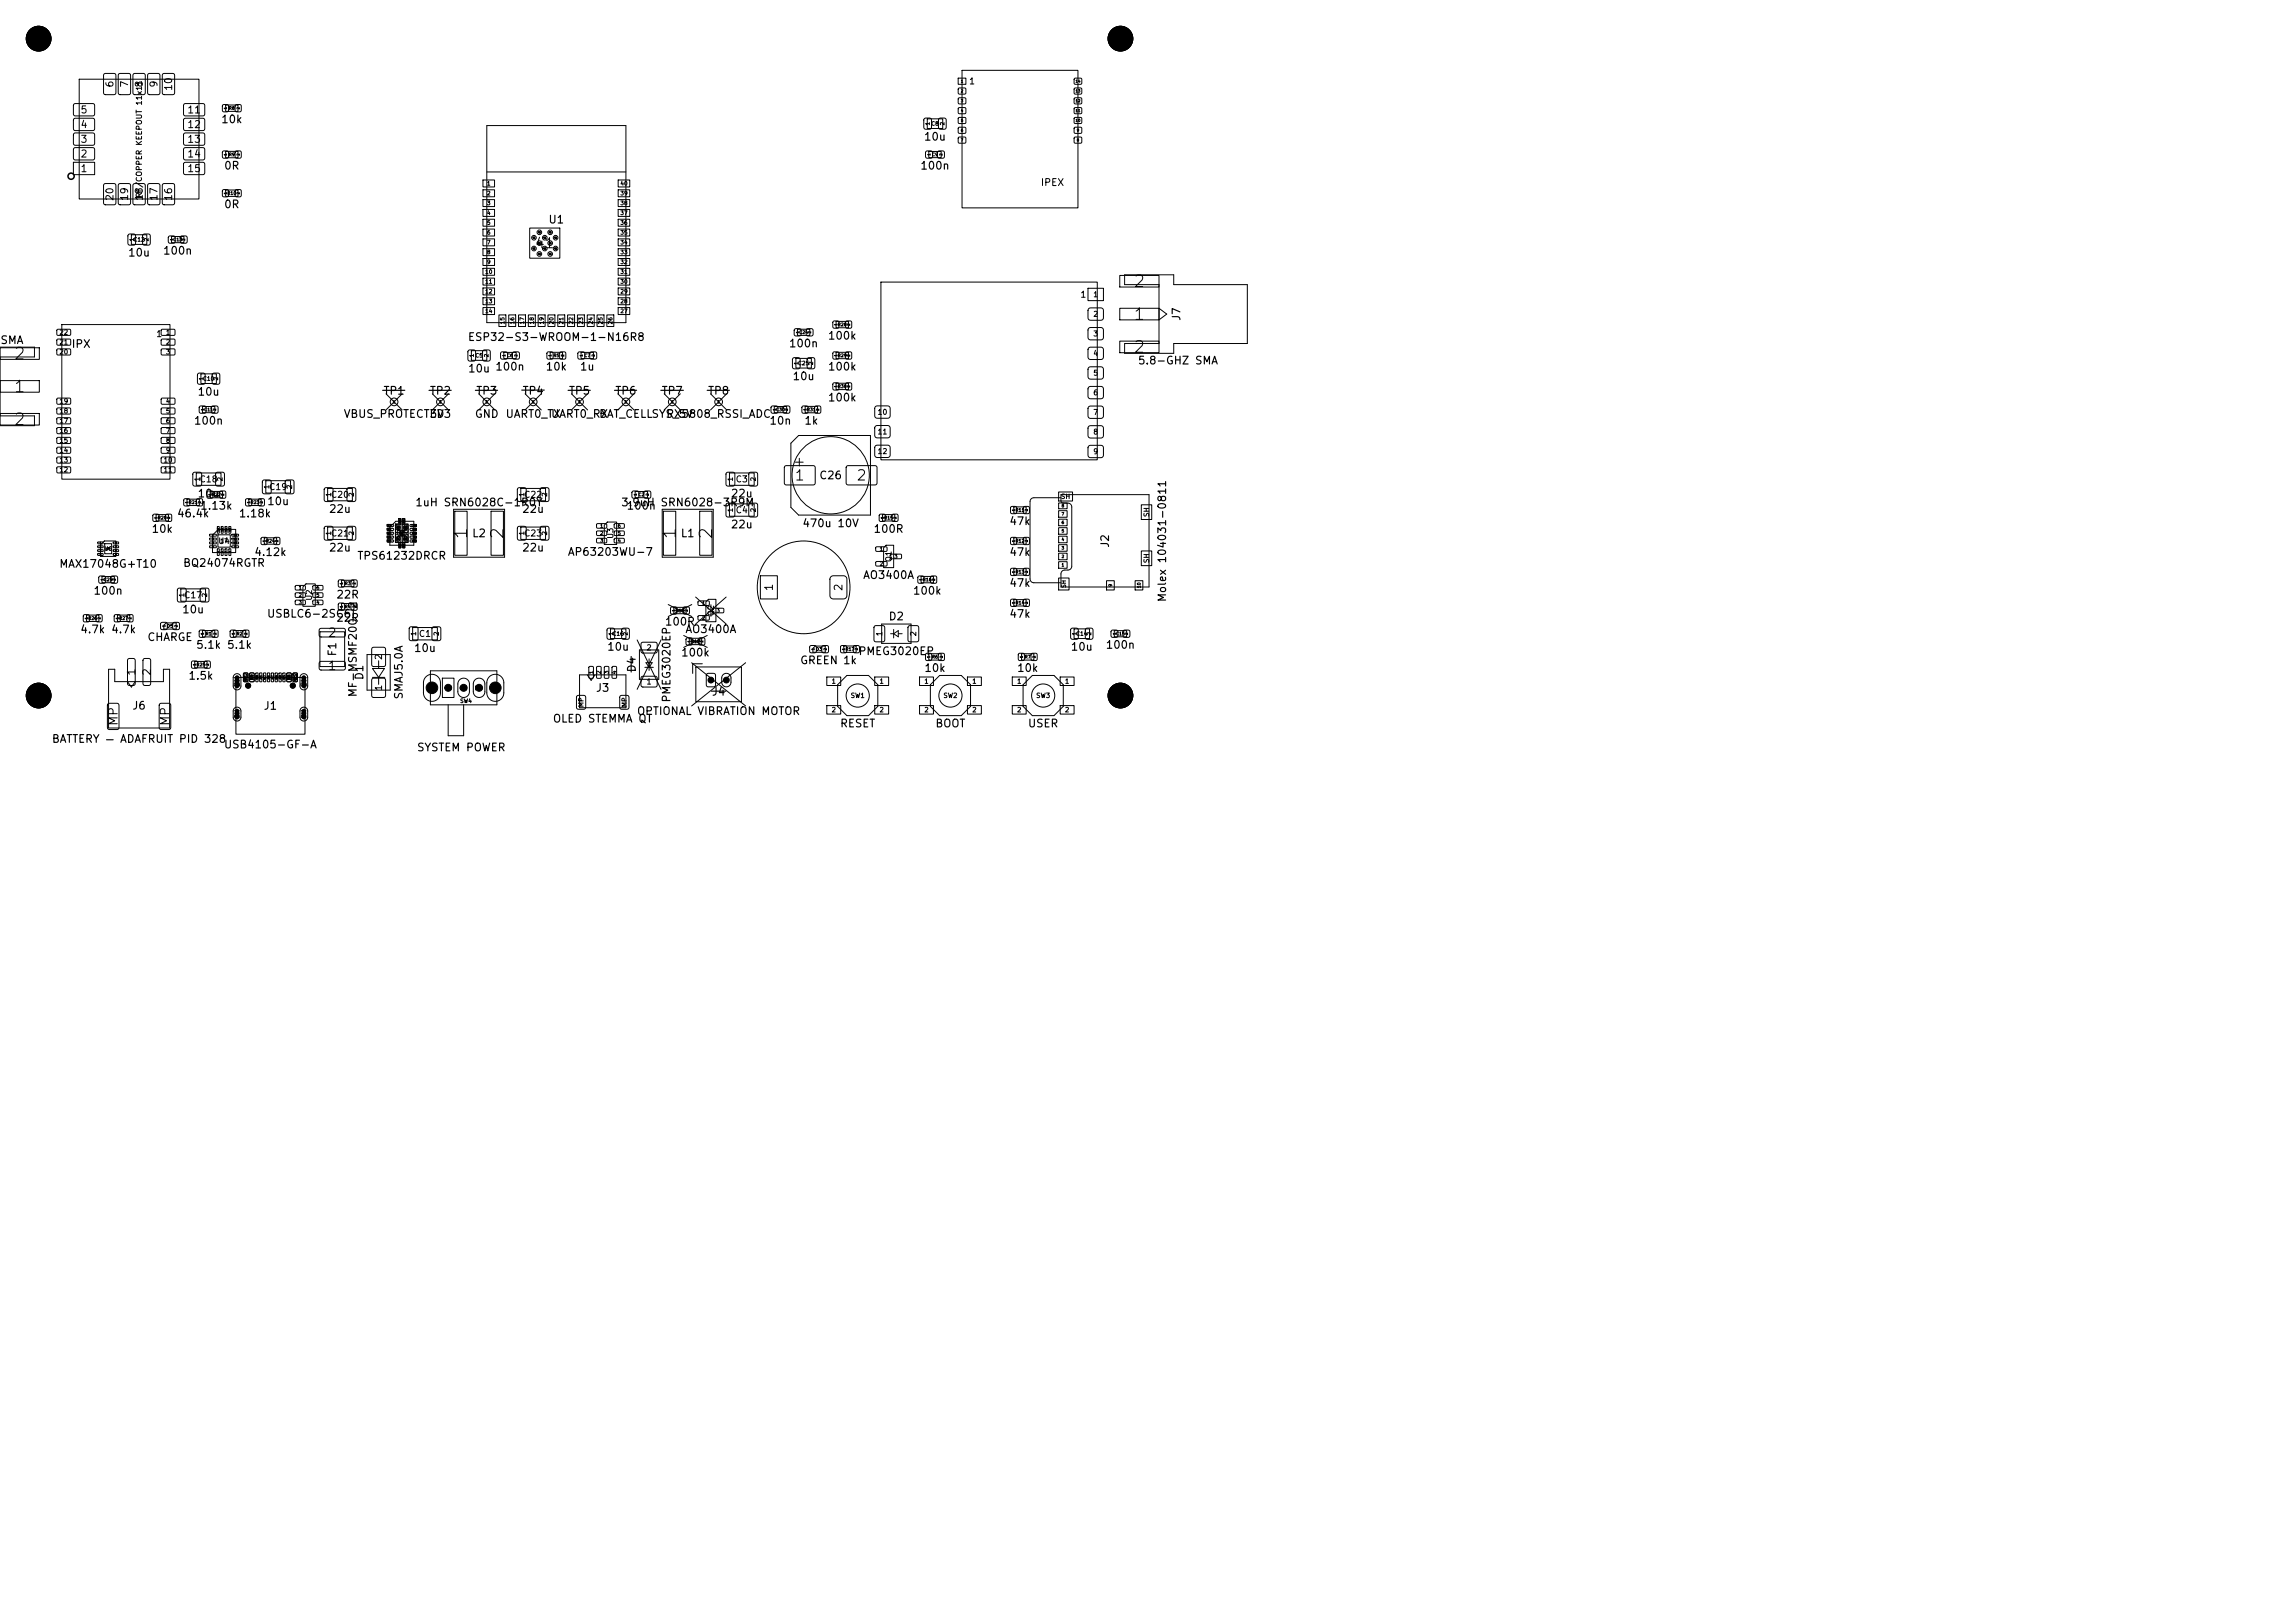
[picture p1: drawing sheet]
<svg xmlns="http://www.w3.org/2000/svg" width="297mm" height="210mm" viewBox="0 0 297 210" stroke-linecap="round" stroke-linejoin="round" font-family="sans-serif">
<defs><g id="words">
<g font-size="1.6">
<text x="60.9" y="69.9" transform="rotate(-90 60.9 69.9)">1</text>
<text x="65.6" y="69.9" transform="rotate(-90 65.6 69.9)">2</text>
<text x="87.9" y="69.9" transform="rotate(-90 87.9 69.9)">1</text>
<text x="92.6" y="69.9" transform="rotate(-90 92.6 69.9)">2</text>
</g>
<g font-size="1.5">
<text x="146.6" y="41.8">1</text>
<text x="146.6" y="37.5">2</text>
<text x="1.7" y="46.9">2</text>
<text x="146.6" y="46">2</text>
<text x="1.7" y="51.1">1</text>
<text x="1.7" y="55.4">2</text>
</g>
<g font-size="1.3">
<text x="102.7" y="62.5">1</text>
<text x="110.7" y="62.5">2</text>
</g>
<g font-size="1.1">
<text x="42.4" y="82.7">2</text>
<text x="42.4" y="87">1</text>
<text x="15.5" y="94" transform="rotate(-90 15.5 94)">MP</text>
<text x="22.2" y="94" transform="rotate(-90 22.2 94)">MP</text>
</g>
<g font-size="1">
<text x="28.5" y="16.2">10k</text>
<text x="28.9" y="22.2">0R</text>
<text x="119" y="22.2">100n</text>
<text x="119.5" y="18.4">10u</text>
<text x="28.9" y="27.2">0R</text>
<text x="70.9" y="29.2">U1</text>
<text x="16.5" y="33.4">10u</text>
<text x="21" y="33.2">100n</text>
<text x="153" y="41.6" transform="rotate(-90 153 41.6)">J7</text>
<text x="0" y="44.8">SMA</text>
<text x="9.2" y="45.3">IPX</text>
<text x="60.5" y="44.4">ESP32-S3-WROOM-1-N16R8</text>
<text x="102" y="45.2">100n</text>
<text x="107.1" y="44.2">100k</text>
<text x="147.2" y="47.4">5.8-GHZ SMA</text>
<text x="25.5" y="51.4">10u</text>
<text x="49.5" y="51.3">TP1</text>
<text x="55.5" y="51.3">TP2</text>
<text x="60.5" y="48.4">10u 100n</text>
<text x="61.5" y="51.3">TP3</text>
<text x="67.5" y="51.3">TP4</text>
<text x="70.5" y="48.2">10k</text>
<text x="73.5" y="51.3">TP5</text>
<text x="75" y="48.2">1u</text>
<text x="79.5" y="51.3">TP6</text>
<text x="85.5" y="51.3">TP7</text>
<text x="91.5" y="51.3">TP8</text>
<text x="102.5" y="49.4">10u</text>
<text x="107.1" y="48.2">100k</text>
<text x="107.1" y="52.2">100k</text>
<text x="25" y="55.2">100n</text>
<text x="44.4" y="54.3">VBUS_PROTECTED</text>
<text x="55.5" y="54.3">3V3</text>
<text x="61.4" y="54.3">GND</text>
<text x="65.4" y="54.3">UART0_TX</text>
<text x="71.2" y="54.3">UART0_RX</text>
<text x="77.4" y="54.3">BAT_CELLSYS_5V</text>
<text x="86.1" y="54.3">RX5808_RSSI_ADC</text>
<text x="99.5" y="55.2">10n</text>
<text x="104" y="55.2">1k</text>
<text x="25.5" y="64.6">10u</text>
<text x="34.5" y="65.6">10u</text>
<text x="53.7" y="65.8">1uH SRN6028C-1R0Y</text>
<text x="80.3" y="65.8">3.9uH SRN6028-3R9M</text>
<text x="94.5" y="64.6">22u</text>
<text x="105.9" y="62.3">C26</text>
<text x="19.5" y="69.2">10k</text>
<text x="22.8" y="67.2">46.4k</text>
<text x="25.8" y="66.2">1.13k</text>
<text x="30.8" y="67.2">1.18k</text>
<text x="42.5" y="71.6">22u</text>
<text x="42.5" y="66.6">22u</text>
<text x="61" y="69.8">L2</text>
<text x="67.5" y="71.6">22u</text>
<text x="67.5" y="66.6">22u</text>
<text x="81" y="66.2">100n</text>
<text x="88" y="69.8">L1</text>
<text x="94.5" y="68.6">22u</text>
<text x="103.8" y="68.5">470u 10V</text>
<text x="113" y="69.2">100R</text>
<text x="130.5" y="68.2">47k</text>
<text x="143.8" y="71" transform="rotate(-90 143.8 71)">J2</text>
<text x="7.6" y="73.7">MAX17048G+T10</text>
<text x="12" y="77.2">100n</text>
<text x="23.6" y="73.6">BQ24074RGTR</text>
<text x="32.8" y="72.2">4.12k</text>
<text x="43.4" y="77.7">22R</text>
<text x="46.2" y="72.7">TPS61232DRCR</text>
<text x="73.4" y="72.2">AP63203WU-7</text>
<text x="100.3" y="76.6" transform="rotate(-90 100.3 76.6)">1</text>
<text x="109.3" y="76.6" transform="rotate(-90 109.3 76.6)">2</text>
<text x="111.6" y="75.2">AO3400A</text>
<text x="118.1" y="77.2">100k</text>
<text x="130.5" y="72.2">47k</text>
<text x="130.5" y="76.2">47k</text>
<text x="151.1" y="78" transform="rotate(-90 151.1 78)">Molex 104031-0811</text>
<text x="10.3" y="82.2">4.7k 4.7k</text>
<text x="19" y="83.2">CHARGE</text>
<text x="23.5" y="79.6">10u</text>
<text x="34.5" y="80.2">USBLC6-2SC6</text>
<text x="43.4" y="80.7">22R</text>
<text x="86" y="81.2">100R</text>
<text x="88.6" y="82.2">AO3400A</text>
<text x="114.9" y="80.5">D2</text>
<text x="130.5" y="80.2">47k</text>
<text x="17.8" y="87.5" transform="rotate(-90 17.8 87.5)">1</text>
<text x="19.8" y="87.5" transform="rotate(-90 19.8 87.5)">2</text>
<text x="24.3" y="88.2">1.5k</text>
<text x="25.3" y="84.2">5.1k 5.1k</text>
<text x="43.8" y="85" transform="rotate(-90 43.8 85)">F1</text>
<text x="47.3" y="88.1" transform="rotate(-90 47.3 88.1)">D1</text>
<text x="53.5" y="84.6">10u</text>
<text x="77" y="89.8">J3</text>
<text x="78.5" y="84.4">10u</text>
<text x="82.5" y="87.1" transform="rotate(-90 82.5 87.1)">D4</text>
<text x="88.1" y="85.2">100k</text>
<text x="103.5" y="86.2">GREEN 1k</text>
<text x="111" y="85">PMEG3020EP</text>
<text x="119.5" y="87.2">10k</text>
<text x="131.5" y="87.2">10k</text>
<text x="138.5" y="84.4">10u</text>
<text x="143" y="84.2">100n</text>
<text x="17" y="92.1">J6</text>
<text x="34" y="92.1">J1</text>
<text x="46.4" y="90.3" transform="rotate(-90 46.4 90.3)">MF-MSMF200-2</text>
<text x="52.4" y="90.6" transform="rotate(-90 52.4 90.6)">SMAJ5.0A</text>
<text x="71.5" y="93.7">OLED STEMMA QT</text>
<text x="82.4" y="92.8">OPTIONAL VIBRATION MOTOR</text>
<text x="87" y="91" transform="rotate(-90 87 91)">PMEG3020EP</text>
<text x="92" y="90.3">J4</text>
<text x="108.6" y="94.4">RESET</text>
<text x="121" y="94.4">BOOT</text>
<text x="132.9" y="94.4">USER</text>
<text x="6.6" y="96.4">BATTERY — ADAFRUIT PID 328</text>
<text x="28.9" y="97.1">USB4105-GF-A</text>
<text x="53.9" y="97.5">SYSTEM POWER</text>
</g>
<g font-size=".9">
<text x="14.9" y="11.4" transform="rotate(-90 14.9 11.4)">6</text>
<text x="16.8" y="11.4" transform="rotate(-90 16.8 11.4)">7</text>
<text x="18.7" y="11.4" transform="rotate(-90 18.7 11.4)">8</text>
<text x="20.6" y="11.4" transform="rotate(-90 20.6 11.4)">9</text>
<text x="22.5" y="11.8" transform="rotate(-90 22.5 11.8)">10</text>
<text x="10.3" y="16.8">4</text>
<text x="10.3" y="14.9">5</text>
<text x="24.2" y="14.9">11</text>
<text x="24.2" y="16.8">12</text>
<text x="10.3" y="22.5">1</text>
<text x="10.3" y="20.6">2</text>
<text x="10.3" y="18.7">3</text>
<text x="24.2" y="18.7">13</text>
<text x="24.2" y="20.6">14</text>
<text x="24.2" y="22.5">15</text>
<text x="14.9" y="26.1" transform="rotate(-90 14.9 26.1)">20</text>
<text x="16.8" y="26.1" transform="rotate(-90 16.8 26.1)">19</text>
<text x="18.7" y="26.1" transform="rotate(-90 18.7 26.1)">18</text>
<text x="20.6" y="26.1" transform="rotate(-90 20.6 26.1)">17</text>
<text x="22.5" y="26.1" transform="rotate(-90 22.5 26.1)">16</text>
<text x="134.6" y="24.3">IPEX</text>
</g>
<g font-size=".8">
<text x="125.3" y="11.1">1</text>
<text x="139.7" y="38.7">1</text>
<text x="20.1" y="43.8">1</text>
<text x="25.8" y="62.6">C18</text>
<text x="34.8" y="63.6">C19</text>
<text x="42.8" y="64.6">C20</text>
<text x="67.8" y="64.6">C22</text>
<text x="95.1" y="62.6">C3</text>
<text x="28.2" y="70.6">U4</text>
<text x="42.8" y="69.6">C21</text>
<text x="67.8" y="69.6">C23</text>
<text x="95.1" y="66.6">C4</text>
<text x="23.8" y="77.6">C17</text>
<text x="54.1" y="82.6">C1</text>
<text x="49.6" y="89.5" transform="rotate(-90 49.6 89.5)">1</text>
<text x="49.6" y="85.5" transform="rotate(-90 49.6 85.5)">2</text>
<text x="58.6" y="89.5" transform="rotate(-90 58.6 89.5)">1</text>
<text x="60.6" y="89.5" transform="rotate(-90 60.6 89.5)">2</text>
<text x="62.6" y="89.5" transform="rotate(-90 62.6 89.5)">3</text>
</g>
<g font-size=".7">
<text x="18.5" y="25.7" transform="rotate(-90 18.5 25.7)">RF/COPPER KEEPOUT 11x11</text>
<text x="141.4" y="38.6">1</text>
<text x="141.4" y="41.1">2</text>
<text x="141.4" y="43.7">3</text>
<text x="141.4" y="46.2">4</text>
<text x="113.5" y="53.8">10</text>
<text x="141.4" y="48.8">5</text>
<text x="141.4" y="51.3">6</text>
<text x="141.4" y="53.8">7</text>
<text x="113.5" y="56.4">11</text>
<text x="113.5" y="58.9">12</text>
<text x="141.4" y="56.4">8</text>
<text x="141.4" y="58.9">9</text>
<text x="51.2" y="69.5">U5</text>
<text x="79.5" y="69.8" transform="rotate(-90 79.5 69.8)">U3</text>
<text x="40.5" y="77.8" transform="rotate(-90 40.5 77.8)">U2</text>
<text x="115.5" y="72.8" transform="rotate(-90 115.5 72.8)">Q1</text>
<text x="92.5" y="79.8" transform="rotate(-90 92.5 79.8)">Q2</text>
<text x="114.3" y="82.4" transform="rotate(-90 114.3 82.4)">1</text>
<text x="118.7" y="82.4" transform="rotate(-90 118.7 82.4)">2</text>
<text x="31.2" y="89" transform="rotate(-90 31.2 89)">SH</text>
<text x="39.9" y="89" transform="rotate(-90 39.9 89)">SH</text>
<text x="83.6" y="88.7">1</text>
<text x="83.6" y="84.3">2</text>
</g>
<g font-size=".6">
<text x="7.6" y="46">20</text>
<text x="7.6" y="44.7">21</text>
<text x="7.6" y="43.5">22</text>
<text x="21.4" y="43.5">1</text>
<text x="21.4" y="44.7">2</text>
<text x="21.4" y="46">3</text>
<text x="7.6" y="53.6">18</text>
<text x="7.6" y="52.4">19</text>
<text x="21.4" y="52.4">4</text>
<text x="21.4" y="53.6">5</text>
<text x="7.6" y="60">13</text>
<text x="7.6" y="58.7">14</text>
<text x="7.6" y="57.4">15</text>
<text x="7.6" y="56.2">16</text>
<text x="7.6" y="54.9">17</text>
<text x="21.1" y="60">10</text>
<text x="21.4" y="54.9">6</text>
<text x="21.4" y="56.2">7</text>
<text x="21.4" y="57.4">8</text>
<text x="21.4" y="58.7">9</text>
<text x="7.6" y="61.3">12</text>
<text x="21.1" y="61.3">11</text>
<text x="26" y="62.3" transform="rotate(-90 26 62.3)">1</text>
<text x="28.9" y="62.3" transform="rotate(-90 28.9 62.3)">2</text>
<text x="35" y="63.3" transform="rotate(-90 35 63.3)">1</text>
<text x="37.9" y="63.3" transform="rotate(-90 37.9 63.3)">2</text>
<text x="43" y="64.3" transform="rotate(-90 43 64.3)">1</text>
<text x="45.9" y="64.3" transform="rotate(-90 45.9 64.3)">2</text>
<text x="68" y="64.3" transform="rotate(-90 68 64.3)">1</text>
<text x="70.9" y="64.3" transform="rotate(-90 70.9 64.3)">2</text>
<text x="95" y="62.3" transform="rotate(-90 95 62.3)">1</text>
<text x="97.9" y="62.3" transform="rotate(-90 97.9 62.3)">2</text>
<text x="137.2" y="64.7">SH</text>
<text x="43" y="69.3" transform="rotate(-90 43 69.3)">1</text>
<text x="45.9" y="69.3" transform="rotate(-90 45.9 69.3)">2</text>
<text x="68" y="69.3" transform="rotate(-90 68 69.3)">1</text>
<text x="70.9" y="69.3" transform="rotate(-90 70.9 69.3)">2</text>
<text x="95" y="66.3" transform="rotate(-90 95 66.3)">1</text>
<text x="97.9" y="66.3" transform="rotate(-90 97.9 66.3)">2</text>
<text x="148.9" y="67" transform="rotate(-90 148.9 67)">SH</text>
<text x="24" y="77.3" transform="rotate(-90 24 77.3)">1</text>
<text x="26.9" y="77.3" transform="rotate(-90 26.9 77.3)">2</text>
<text x="148.9" y="72.9" transform="rotate(-90 148.9 72.9)">SH</text>
<text x="54" y="82.3" transform="rotate(-90 54 82.3)">1</text>
<text x="56.9" y="82.3" transform="rotate(-90 56.9 82.3)">2</text>
<text x="92.4" y="88.3" transform="rotate(-90 92.4 88.3)">1</text>
<text x="94.4" y="88.3" transform="rotate(-90 94.4 88.3)">2</text>
<text x="107.6" y="88.6">1</text>
<text x="113.8" y="88.6">1</text>
<text x="119.6" y="88.6">1</text>
<text x="125.8" y="88.6">1</text>
<text x="131.6" y="88.6">1</text>
<text x="137.8" y="88.6">1</text>
<text x="31.1" y="93.1" transform="rotate(-90 31.1 93.1)">SH</text>
<text x="39.8" y="93.1" transform="rotate(-90 39.8 93.1)">SH</text>
<text x="75.7" y="91.6" transform="rotate(-90 75.7 91.6)">MP</text>
<text x="81.3" y="91.6" transform="rotate(-90 81.3 91.6)">MP</text>
<text x="107.6" y="92.3">2</text>
<text x="110" y="90.5">SW1</text>
<text x="113.8" y="92.3">2</text>
<text x="119.6" y="92.3">2</text>
<text x="122" y="90.5">SW2</text>
<text x="125.8" y="92.3">2</text>
<text x="131.6" y="92.3">2</text>
<text x="134" y="90.5">SW3</text>
<text x="137.8" y="92.3">2</text>
</g>
<g font-size=".5">
<text x="120.4" y="16.3" transform="rotate(-90 120.4 16.3)">1</text>
<text x="120.5" y="16.4">C8</text>
<text x="122.3" y="16.3" transform="rotate(-90 122.3 16.3)">2</text>
<text x="63" y="24.1">1</text>
<text x="63" y="25.4">2</text>
<text x="63" y="26.7">3</text>
<text x="63" y="27.9">4</text>
<text x="63" y="29.2">5</text>
<text x="80.2" y="29.2">36</text>
<text x="80.2" y="27.9">37</text>
<text x="80.2" y="26.7">38</text>
<text x="80.2" y="25.4">39</text>
<text x="80.2" y="24.1">40</text>
<text x="17.2" y="31.4">C12</text>
<text x="17.4" y="31.3" transform="rotate(-90 17.4 31.3)">1</text>
<text x="19.3" y="31.3" transform="rotate(-90 19.3 31.3)">2</text>
<text x="62.7" y="35.6">10</text>
<text x="63" y="30.5">6</text>
<text x="63" y="31.7">7</text>
<text x="63" y="33">8</text>
<text x="63" y="34.3">9</text>
<text x="80.2" y="35.6">31</text>
<text x="80.2" y="34.3">32</text>
<text x="80.2" y="33">33</text>
<text x="80.2" y="31.7">34</text>
<text x="80.2" y="30.5">35</text>
<text x="62.7" y="36.8">11</text>
<text x="62.7" y="38.1">12</text>
<text x="62.7" y="39.4">13</text>
<text x="62.7" y="40.6">14</text>
<text x="80.2" y="40.6">27</text>
<text x="80.2" y="39.4">28</text>
<text x="80.2" y="38.1">29</text>
<text x="80.2" y="36.8">30</text>
<text x="61.4" y="46.3" transform="rotate(-90 61.4 46.3)">1</text>
<text x="61.5" y="46.4">C5</text>
<text x="63.3" y="46.3" transform="rotate(-90 63.3 46.3)">2</text>
<text x="65.4" y="42" transform="rotate(-90 65.4 42)">15</text>
<text x="66.7" y="42" transform="rotate(-90 66.7 42)">16</text>
<text x="67.9" y="42" transform="rotate(-90 67.9 42)">17</text>
<text x="69.2" y="42" transform="rotate(-90 69.2 42)">18</text>
<text x="70.5" y="42" transform="rotate(-90 70.5 42)">19</text>
<text x="71.7" y="42" transform="rotate(-90 71.7 42)">20</text>
<text x="73" y="42" transform="rotate(-90 73 42)">21</text>
<text x="74.3" y="42" transform="rotate(-90 74.3 42)">22</text>
<text x="75.6" y="42" transform="rotate(-90 75.6 42)">23</text>
<text x="76.8" y="42" transform="rotate(-90 76.8 42)">24</text>
<text x="78.1" y="42" transform="rotate(-90 78.1 42)">25</text>
<text x="79.4" y="42" transform="rotate(-90 79.4 42)">26</text>
<text x="103.2" y="47.4">C25</text>
<text x="103.4" y="47.3" transform="rotate(-90 103.4 47.3)">1</text>
<text x="105.3" y="47.3" transform="rotate(-90 105.3 47.3)">2</text>
<text x="26.2" y="49.4">C10</text>
<text x="26.4" y="49.3" transform="rotate(-90 26.4 49.3)">1</text>
<text x="28.3" y="49.3" transform="rotate(-90 28.3 49.3)">2</text>
<text x="13.4" y="71.4">U6</text>
<text x="28.4" y="70.4">17</text>
<text x="113.8" y="71.4">1</text>
<text x="113.8" y="73.3">2</text>
<text x="115.7" y="72.4">3</text>
<text x="138.1" y="76.1" transform="rotate(-90 138.1 76.1)">SH</text>
<text x="79.2" y="82.4">C16</text>
<text x="79.4" y="82.3" transform="rotate(-90 79.4 82.3)">1</text>
<text x="81.3" y="82.3" transform="rotate(-90 81.3 82.3)">2</text>
<text x="90.8" y="78.4">1</text>
<text x="90.8" y="80.3">2</text>
<text x="92.7" y="79.4">3</text>
<text x="139.2" y="82.4">C14</text>
<text x="139.4" y="82.3" transform="rotate(-90 139.4 82.3)">1</text>
<text x="141.3" y="82.3" transform="rotate(-90 141.3 82.3)">2</text>
<text x="76.9" y="87.3" transform="rotate(-90 76.9 87.3)">1</text>
<text x="77.9" y="87.3" transform="rotate(-90 77.9 87.3)">2</text>
<text x="78.9" y="87.3" transform="rotate(-90 78.9 87.3)">3</text>
<text x="79.9" y="87.3" transform="rotate(-90 79.9 87.3)">4</text>
<text x="59.5" y="91.1">SW4</text>
</g>
<g font-size=".4">
<text x="29.6" y="14.3">R8</text>
<text x="29.6" y="20.3">R9</text>
<text x="120.6" y="20.3">C9</text>
<text x="29.4" y="25.3">R10</text>
<text x="22.4" y="31.3">C13</text>
<text x="65.6" y="46.3">C6</text>
<text x="71.6" y="46.3">R5</text>
<text x="75.6" y="46.3">C7</text>
<text x="103.4" y="43.3">C24</text>
<text x="108.4" y="46.3">R29</text>
<text x="108.4" y="42.3">R28</text>
<text x="26.4" y="53.3">C11</text>
<text x="100.4" y="53.3">C30</text>
<text x="104.4" y="53.3">R31</text>
<text x="108.4" y="50.3">R30</text>
<text x="24.4" y="65.3">R21</text>
<text x="27.4" y="64.3">R22</text>
<text x="32.4" y="65.3">R23</text>
<text x="82.6" y="64.3">C2</text>
<text x="137.3" y="65.7">8</text>
<text x="14.3" y="71.2" transform="rotate(-90 14.3 71.2)">9</text>
<text x="20.4" y="67.3">R20</text>
<text x="34.4" y="70.3">R24</text>
<text x="77.6" y="68.4">1</text>
<text x="77.6" y="69.3">2</text>
<text x="77.6" y="70.3">3</text>
<text x="79.9" y="70.3">4</text>
<text x="79.9" y="69.3">5</text>
<text x="79.9" y="68.4">6</text>
<text x="114.4" y="67.3">R15</text>
<text x="131.4" y="70.3">R12</text>
<text x="131.4" y="66.3">R11</text>
<text x="137.3" y="71.2">3</text>
<text x="137.3" y="70.1">4</text>
<text x="137.3" y="69">5</text>
<text x="137.3" y="67.9">6</text>
<text x="137.3" y="66.8">7</text>
<text x="13.4" y="75.3">C29</text>
<text x="38.6" y="76.4">1</text>
<text x="38.6" y="77.3">2</text>
<text x="40.9" y="77.3">5</text>
<text x="40.9" y="76.4">6</text>
<text x="44.6" y="75.8">R3</text>
<text x="119.4" y="75.3">R16</text>
<text x="131.4" y="74.3">R13</text>
<text x="137.3" y="73.4">1</text>
<text x="137.3" y="72.3">2</text>
<text x="144" y="76" transform="rotate(-90 144 76)">9</text>
<text x="147.7" y="76.2" transform="rotate(-90 147.7 76.2)">10</text>
<text x="11.4" y="80.3">R26</text>
<text x="15.4" y="80.3">R27</text>
<text x="21.6" y="81.3">D5</text>
<text x="26.6" y="82.3">R1</text>
<text x="30.6" y="82.3">R2</text>
<text x="38.6" y="78.3">3</text>
<text x="40.9" y="78.3">4</text>
<text x="44.6" y="78.8">R4</text>
<text x="87.4" y="79.3">R18</text>
<text x="89.4" y="83.3">R19</text>
<text x="131.4" y="78.3">R14</text>
<text x="144.4" y="82.3">C15</text>
<text x="25.4" y="86.3">R25</text>
<text x="32.1" y="88.2" transform="rotate(-90 32.1 88.2)">B12</text>
<text x="32.1" y="88" transform="rotate(-90 32.1 88)">A1</text>
<text x="32.9" y="88.1" transform="rotate(-90 32.9 88.1)">B9</text>
<text x="32.9" y="88" transform="rotate(-90 32.9 88)">A4</text>
<text x="37.7" y="88.1" transform="rotate(-90 37.7 88.1)">B4</text>
<text x="37.7" y="88" transform="rotate(-90 37.7 88)">A9</text>
<text x="38.5" y="88.2" transform="rotate(-90 38.5 88.2)">A12</text>
<text x="38.5" y="88.1" transform="rotate(-90 38.5 88.1)">B1</text>
<text x="105.6" y="84.3">D3</text>
<text x="109.4" y="84.3">R17</text>
<text x="120.6" y="85.3">R6</text>
<text x="132.6" y="85.3">R7</text>
</g>
<g font-size=".3">
<text x="124.3" y="10.8">1</text>
<text x="139.1" y="10.8">14</text>
<text x="29.4" y="14.2" transform="rotate(-90 29.4 14.2)">1</text>
<text x="31.1" y="14.2" transform="rotate(-90 31.1 14.2)">2</text>
<text x="124.3" y="12">2</text>
<text x="124.3" y="13.3">3</text>
<text x="124.3" y="14.6">4</text>
<text x="124.3" y="15.8">5</text>
<text x="124.3" y="17.1">6</text>
<text x="139.1" y="15.8">10</text>
<text x="139.1" y="14.6">11</text>
<text x="139.1" y="13.3">12</text>
<text x="139.1" y="12">13</text>
<text x="139.3" y="17.1">9</text>
<text x="29.4" y="20.2" transform="rotate(-90 29.4 20.2)">1</text>
<text x="31.1" y="20.2" transform="rotate(-90 31.1 20.2)">2</text>
<text x="120.5" y="20.2" transform="rotate(-90 120.5 20.2)">1</text>
<text x="122" y="20.2" transform="rotate(-90 122 20.2)">2</text>
<text x="124.3" y="18.4">7</text>
<text x="139.3" y="18.4">8</text>
<text x="29.4" y="25.2" transform="rotate(-90 29.4 25.2)">1</text>
<text x="31.1" y="25.2" transform="rotate(-90 31.1 25.2)">2</text>
<text x="22.5" y="31.2" transform="rotate(-90 22.5 31.2)">1</text>
<text x="24" y="31.2" transform="rotate(-90 24 31.2)">2</text>
<text x="65.5" y="46.2" transform="rotate(-90 65.5 46.2)">1</text>
<text x="67" y="46.2" transform="rotate(-90 67 46.2)">2</text>
<text x="71.4" y="46.2" transform="rotate(-90 71.4 46.2)">1</text>
<text x="73.1" y="46.2" transform="rotate(-90 73.1 46.2)">2</text>
<text x="75.5" y="46.2" transform="rotate(-90 75.5 46.2)">1</text>
<text x="77" y="46.2" transform="rotate(-90 77 46.2)">2</text>
<text x="103.5" y="43.2" transform="rotate(-90 103.5 43.2)">1</text>
<text x="105" y="43.2" transform="rotate(-90 105 43.2)">2</text>
<text x="108.4" y="46.2" transform="rotate(-90 108.4 46.2)">1</text>
<text x="108.4" y="42.2" transform="rotate(-90 108.4 42.2)">1</text>
<text x="110.1" y="46.2" transform="rotate(-90 110.1 46.2)">2</text>
<text x="110.1" y="42.2" transform="rotate(-90 110.1 42.2)">2</text>
<text x="26.5" y="53.2" transform="rotate(-90 26.5 53.2)">1</text>
<text x="28" y="53.2" transform="rotate(-90 28 53.2)">2</text>
<text x="50.8" y="52.3">1</text>
<text x="56.8" y="52.3">1</text>
<text x="62.8" y="52.3">1</text>
<text x="68.8" y="52.3">1</text>
<text x="74.8" y="52.3">1</text>
<text x="80.8" y="52.3">1</text>
<text x="86.8" y="52.3">1</text>
<text x="92.8" y="52.3">1</text>
<text x="100.5" y="53.2" transform="rotate(-90 100.5 53.2)">1</text>
<text x="102" y="53.2" transform="rotate(-90 102 53.2)">2</text>
<text x="104.4" y="53.2" transform="rotate(-90 104.4 53.2)">1</text>
<text x="106.1" y="53.2" transform="rotate(-90 106.1 53.2)">2</text>
<text x="108.4" y="50.2" transform="rotate(-90 108.4 50.2)">1</text>
<text x="110.1" y="50.2" transform="rotate(-90 110.1 50.2)">2</text>
<text x="24.4" y="65.2" transform="rotate(-90 24.4 65.2)">1</text>
<text x="26.1" y="65.2" transform="rotate(-90 26.1 65.2)">2</text>
<text x="27.4" y="64.2" transform="rotate(-90 27.4 64.2)">1</text>
<text x="29.1" y="64.2" transform="rotate(-90 29.1 64.2)">2</text>
<text x="32.4" y="65.2" transform="rotate(-90 32.4 65.2)">1</text>
<text x="34.1" y="65.2" transform="rotate(-90 34.1 65.2)">2</text>
<text x="82.5" y="64.2" transform="rotate(-90 82.5 64.2)">1</text>
<text x="84" y="64.2" transform="rotate(-90 84 64.2)">2</text>
<text x="20.4" y="67.2" transform="rotate(-90 20.4 67.2)">1</text>
<text x="22.1" y="67.2" transform="rotate(-90 22.1 67.2)">2</text>
<text x="27.4" y="69.4">1</text>
<text x="27.4" y="69.9">2</text>
<text x="27.4" y="70.4">3</text>
<text x="27.4" y="70.9">4</text>
<text x="28.4" y="71.6" transform="rotate(-90 28.4 71.6)">5</text>
<text x="28.4" y="68.8" transform="rotate(-90 28.4 68.8)">16</text>
<text x="28.9" y="71.6" transform="rotate(-90 28.9 71.6)">6</text>
<text x="28.9" y="68.8" transform="rotate(-90 28.9 68.8)">15</text>
<text x="29.4" y="71.6" transform="rotate(-90 29.4 71.6)">7</text>
<text x="29.4" y="68.8" transform="rotate(-90 29.4 68.8)">14</text>
<text x="29.9" y="71.6" transform="rotate(-90 29.9 71.6)">8</text>
<text x="29.9" y="68.8" transform="rotate(-90 29.9 68.8)">13</text>
<text x="30.2" y="70.4">10</text>
<text x="30.2" y="69.9">11</text>
<text x="30.2" y="69.4">12</text>
<text x="30.3" y="70.9">9</text>
<text x="34.4" y="70.2" transform="rotate(-90 34.4 70.2)">1</text>
<text x="36.1" y="70.2" transform="rotate(-90 36.1 70.2)">2</text>
<text x="50.4" y="68.2">1</text>
<text x="50.4" y="68.7">2</text>
<text x="50.4" y="69.2">3</text>
<text x="50.4" y="69.7">4</text>
<text x="50.4" y="70.2">5</text>
<text x="51.8" y="70" transform="rotate(-90 51.8 70)">11</text>
<text x="51.8" y="68.7" transform="rotate(-90 51.8 68.7)">11</text>
<text x="52.7" y="70" transform="rotate(-90 52.7 70)">11</text>
<text x="52.7" y="68.7" transform="rotate(-90 52.7 68.7)">11</text>
<text x="53.2" y="68.2">10</text>
<text x="53.3" y="70.2">6</text>
<text x="53.3" y="69.7">7</text>
<text x="53.3" y="69.2">8</text>
<text x="53.3" y="68.7">9</text>
<text x="114.4" y="67.2" transform="rotate(-90 114.4 67.2)">1</text>
<text x="116.1" y="67.2" transform="rotate(-90 116.1 67.2)">2</text>
<text x="131.4" y="70.2" transform="rotate(-90 131.4 70.2)">1</text>
<text x="131.4" y="66.2" transform="rotate(-90 131.4 66.2)">1</text>
<text x="133.1" y="70.2" transform="rotate(-90 133.1 70.2)">2</text>
<text x="133.1" y="66.2" transform="rotate(-90 133.1 66.2)">2</text>
<text x="13.5" y="75.2" transform="rotate(-90 13.5 75.2)">1</text>
<text x="15" y="75.2" transform="rotate(-90 15 75.2)">2</text>
<text x="44.4" y="75.7" transform="rotate(-90 44.4 75.7)">1</text>
<text x="46.1" y="75.7" transform="rotate(-90 46.1 75.7)">2</text>
<text x="119.4" y="75.2" transform="rotate(-90 119.4 75.2)">1</text>
<text x="121.1" y="75.2" transform="rotate(-90 121.1 75.2)">2</text>
<text x="131.4" y="74.2" transform="rotate(-90 131.4 74.2)">1</text>
<text x="133.1" y="74.2" transform="rotate(-90 133.1 74.2)">2</text>
<text x="11.4" y="80.2" transform="rotate(-90 11.4 80.2)">1</text>
<text x="13.1" y="80.2" transform="rotate(-90 13.1 80.2)">2</text>
<text x="15.4" y="80.2" transform="rotate(-90 15.4 80.2)">1</text>
<text x="17.1" y="80.2" transform="rotate(-90 17.1 80.2)">2</text>
<text x="21.5" y="81.2" transform="rotate(-90 21.5 81.2)">1</text>
<text x="23" y="81.2" transform="rotate(-90 23 81.2)">2</text>
<text x="26.4" y="82.2" transform="rotate(-90 26.4 82.2)">1</text>
<text x="28.1" y="82.2" transform="rotate(-90 28.1 82.2)">2</text>
<text x="30.4" y="82.2" transform="rotate(-90 30.4 82.2)">1</text>
<text x="32.1" y="82.2" transform="rotate(-90 32.1 82.2)">2</text>
<text x="44.4" y="78.7" transform="rotate(-90 44.4 78.7)">1</text>
<text x="46.1" y="78.7" transform="rotate(-90 46.1 78.7)">2</text>
<text x="87.4" y="79.2" transform="rotate(-90 87.4 79.2)">1</text>
<text x="89.1" y="79.2" transform="rotate(-90 89.1 79.2)">2</text>
<text x="89.4" y="83.2" transform="rotate(-90 89.4 83.2)">1</text>
<text x="91.1" y="83.2" transform="rotate(-90 91.1 83.2)">2</text>
<text x="131.4" y="78.2" transform="rotate(-90 131.4 78.2)">1</text>
<text x="133.1" y="78.2" transform="rotate(-90 133.1 78.2)">2</text>
<text x="144.5" y="82.2" transform="rotate(-90 144.5 82.2)">1</text>
<text x="146" y="82.2" transform="rotate(-90 146 82.2)">2</text>
<text x="25.4" y="86.2" transform="rotate(-90 25.4 86.2)">1</text>
<text x="27.1" y="86.2" transform="rotate(-90 27.1 86.2)">2</text>
<text x="33.5" y="88" transform="rotate(-90 33.5 88)">B8</text>
<text x="34" y="87.9" transform="rotate(-90 34 87.9)">A5</text>
<text x="34.5" y="88" transform="rotate(-90 34.5 88)">B7</text>
<text x="35" y="87.9" transform="rotate(-90 35 87.9)">A6</text>
<text x="35.5" y="87.9" transform="rotate(-90 35.5 87.9)">A7</text>
<text x="36" y="88" transform="rotate(-90 36 88)">B6</text>
<text x="36.5" y="87.9" transform="rotate(-90 36.5 87.9)">A8</text>
<text x="37" y="88" transform="rotate(-90 37 88)">B5</text>
<text x="105.5" y="84.2" transform="rotate(-90 105.5 84.2)">1</text>
<text x="107" y="84.2" transform="rotate(-90 107 84.2)">2</text>
<text x="109.4" y="84.2" transform="rotate(-90 109.4 84.2)">1</text>
<text x="111.1" y="84.2" transform="rotate(-90 111.1 84.2)">2</text>
<text x="120.4" y="85.2" transform="rotate(-90 120.4 85.2)">1</text>
<text x="122.1" y="85.2" transform="rotate(-90 122.1 85.2)">2</text>
<text x="132.4" y="85.2" transform="rotate(-90 132.4 85.2)">1</text>
<text x="134.1" y="85.2" transform="rotate(-90 134.1 85.2)">2</text>
</g>
<g font-size=".2">
<text x="68.9" y="30.9">41</text>
<text x="68.9" y="32.3">41</text>
<text x="69.6" y="30.2">41</text>
<text x="69.6" y="31.6">41</text>
<text x="69.6" y="33">41</text>
<text x="70.3" y="30.9">41</text>
<text x="70.3" y="32.3">41</text>
<text x="71" y="30.2">41</text>
<text x="71" y="31.6">41</text>
<text x="71" y="33">41</text>
<text x="71.7" y="30.9">41</text>
<text x="71.7" y="32.3">41</text>
<text x="12.9" y="70.4">1</text>
<text x="12.9" y="70.9">2</text>
<text x="12.9" y="71.4">3</text>
<text x="12.9" y="71.9">4</text>
<text x="14.9" y="71.9">5</text>
<text x="14.9" y="71.4">6</text>
<text x="14.9" y="70.9">7</text>
<text x="14.9" y="70.4">8</text>
<text x="51.3" y="68.4">11</text>
<text x="51.3" y="69.9">11</text>
<text x="51.8" y="69.2">11</text>
<text x="51.9" y="70.8" transform="rotate(-90 51.9 70.8)">11</text>
<text x="51.9" y="67.7" transform="rotate(-90 51.9 67.7)">11</text>
<text x="52.3" y="68.4">11</text>
<text x="52.3" y="69.9">11</text>
<text x="52.4" y="70.8" transform="rotate(-90 52.4 70.8)">11</text>
<text x="52.4" y="67.7" transform="rotate(-90 52.4 67.7)">11</text>
</g>
</g></defs>
<path d="M49.5 50.5h2.9M55.5 50.5h2.9M61.5 50.5h2.9M67.5 50.5h2.9M73.5 50.5h2.9M79.5 50.5h2.9M85.5 50.5h2.9M91.5 50.5h2.9M81.7 84.9v2.1M92.1 89.4h1.8" fill="none" stroke="#000" stroke-width=".15"/>
<g fill="none" stroke="#000" stroke-width=".13">
<path d="M9.6 19.2l.1-.1h2.4l.1 .2v1.3l-.2 .1h-2.4l-.1-.2zM9.6 17.3l.1-.1h2.4l.1 .2v1.3l-.2 .1h-2.4l-.1-.2zM9.6 15.4l.1-.1h2.4l.1 .2v1.3l-.2 .1h-2.4l-.1-.2zM9.6 13.5l.1-.1h2.4l.1 .2v1.3l-.2 .1h-2.4l-.1-.2zM10.2 10.2h15.6v15.6h-15.6zM13.5 9.6l1.3-.1 .2 .1v2.4l-.1 .2h-1.3l-.2-.1v-2.4zM15.4 9.6l1.3-.1 .2 .1v2.4l-.1 .2h-1.3l-.2-.1v-2.4zM17.3 9.6l1.3-.1 .2 .1v2.4l-.1 .2h-1.3l-.2-.1v-2.4zM19.2 9.6l1.3-.1 .2 .1v2.4l-.1 .2h-1.3l-.2-.1v-2.4zM21.1 9.6l1.3-.1 .2 .1v2.4l-.1 .2h-1.3l-.2-.1v-2.4zM23.8 13.5l.2-.1h2.4l.1 .2v1.3l-.2 .1h-2.4l-.2-.2zM23.8 15.4l.2-.1h2.4l.1 .2v1.3l-.2 .1h-2.4l-.2-.2z"/>
<path d="M23.8 17.3l.2-.1h2.4l.1 .2v1.3l-.2 .1h-2.4l-.2-.2zM23.8 19.2l.2-.1h2.4l.1 .2v1.3l-.2 .1h-2.4l-.2-.2zM28.8 19.6h.7v.8h-.7zM28.8 13.6h.7v.8h-.7zM29.2 19.6h1.6v.8h-1.6zM29.2 13.6h1.6v.8h-1.6zM30.5 19.6h.7v.8h-.7zM30.5 13.6h.7v.8h-.7zM63 16.3h18v25.5h-18zM119.6 15.3h.7l.2 .1v1.1l-.1 .2h-.6l-.2-.1-.1-1.1zM119.8 19.6l.2-.1 .6 .1 .1 .2-.1 .6-.1 .1-.7-.1v-.2zM120 15.4h2v1.2h-2z"/>
<path d="M120.2 19.6h1.6v.8h-1.6zM121.4 19.6l.1-.1 .7 .1v.2v.6l-.2 .1-.6-.1-.1-.2zM121.5 15.3h.7l.2 .1 .1 1.1-.2 .2h-.6l-.2-.1v-1.1zM124 10.1h1v.8h-1zM124 11.4h1v.7h-1zM124 12.7h1v.7h-1zM124 14h1v.7h-1zM124 15.2h1v.7h-1zM124 16.5h1v.7h-1zM124 17.8h1v.7h-1zM124.5 9.1h15v17.8h-15zM139 17.8h1v.7h-1z"/>
<path d="M139 16.5h1v.7h-1zM139 15.2h1v.7h-1zM139 14h1v.7h-1zM139 12.7h1v.7h-1zM139 11.4h1v.7h-1zM139 10.2h1v.7h-1zM9.5 21h2.7v1.6h-2.7zM13.5 23.8h1.3l.2 .1v2.4l-.1 .2h-1.3l-.2-.1v-2.4zM15.4 23.8h1.3l.2 .1v2.4l-.1 .2h-1.3l-.2-.1v-2.4zM16.6 30.3h.7l.2 .1 .1 1.1-.2 .2h-.6l-.2-.1v-1.1zM17 30.4h2v1.2h-2zM17.3 23.8h1.3l.2 .1v2.4l-.1 .2h-1.3l-.2-.1v-2.4z"/>
<path d="M18.5 30.3h.7l.2 .1v1.1l-.1 .2h-.6l-.2-.1v-1.1zM19.2 23.8h1.3l.2 .1v2.4l-.1 .2h-1.3l-.2-.1v-2.4zM21.1 23.8h1.3l.2 .1v2.4l-.1 .2h-1.3l-.2-.1v-2.4zM21.8 30.6l.2-.1 .6 .1 .1 .2-.1 .6-.2 .1-.6-.1v-.2zM22.2 30.6h1.6v.8h-1.6zM23.4 30.6l.1-.1 .7 .1v.2v.6l-.2 .1-.6-.1-.1-.2zM23.8 21.1l.2-.1h2.4l.1 .2v1.3l-.2 .1h-2.4l-.2-.2zM28.8 24.6h.7v.8h-.7zM29.2 24.6h1.6v.8h-1.6zM30.5 24.6h.7v.8h-.7zM62.5 23.3h1.5v.9h-1.5zM62.5 24.6h1.5v.9h-1.5z"/>
<path d="M62.5 25.8h1.5v.9h-1.5zM62.5 27.1h1.5v.9h-1.5zM62.5 28.4h1.5v.9h-1.5zM62.5 29.6h1.5v.9h-1.5zM62.5 30.9h1.5v.9h-1.5zM62.5 32.2h1.5v.9h-1.5zM62.5 33.5h1.5v.8h-1.5zM62.5 34.7h1.5v.9h-1.5zM62.5 36h1.5v.9h-1.5zM62.5 37.3h1.5v.9h-1.5zM62.5 38.5h1.5v.9h-1.5zM62.5 39.8h1.5v.9h-1.5z"/>
<path d="M63 22.3h18M68.6 29.5h3.8v3.9h-3.8zM80 39.8h1.5v.9h-1.5zM80 38.5h1.5v.9h-1.5zM80 37.3h1.5v.9h-1.5zM80 36h1.5v.9h-1.5zM80 34.7h1.5v.9h-1.5zM80 33.5h1.5v.8h-1.5zM80 32.2h1.5v.9h-1.5zM80 30.9h1.5v.9h-1.5zM80 29.6h1.5v.9h-1.5zM80 28.4h1.5v.9h-1.5z"/>
<path d="M80 27.1h1.5v.9h-1.5zM80 25.8h1.5v.9h-1.5zM80 24.6h1.5v.9h-1.5zM80 23.3h1.5v.9h-1.5zM114 36.5h28v23h-28zM140.8 37.3h2v1.6h-2zM140.9 39.9h1.8l.1 .3-.1 1.1-.2 .1h-1.6l-.1-.3v-.9zM144.9 39.9h5.1v1.5h-5.1zM144.9 35.6h5.1v1.5h-5.1zM145.5 35.6h6.4v1.2h9.5v7.7h-9.5v1.2h-6.4v-1.2h4.5v-7.7h-4.5zM150 39.9l1 .7-1 .8M-.1 50.7l.1 .1"/>
<path d="M0 44.9h4.5v1.3h-4.5v7.6h4.5v1.3h-4.5M0 49.3h-.1M0 49.3h5.1v1.4h-5.1zM0 53.5h5.1v1.5h-5.1zM0 45h5.1v1.5h-5.1zM7.4 59.2l1.7-.1v.2v.5l-.1 .1h-1.6l-.1-.1zM7.4 57.9h1.7v.1v.6l-.1 .1-1.6-.1-.1-.1zM7.4 56.6h1.7v.1v.6l-.1 .1h-1.6l-.1-.2zM7.4 55.4l1.7-.1v.2v.5l-.1 .1h-1.6l-.1-.1zM7.4 54.1h1.7v.1v.6l-.1 .1-1.6-.1-.1-.1zM7.4 52.8h1.7v.1v.6l-.1 .1h-1.6l-.1-.2zM7.4 51.6l1.7-.1v.2v.5l-.1 .1h-1.6l-.1-.1z"/>
<path d="M7.4 45.2h1.7v.1v.5l-.1 .1h-1.6l-.1-.1zM7.4 43.9h1.7v.1v.6l-.1 .1h-1.6l-.1-.2zM7.4 42.6h1.7v.2v.5l-.1 .1h-1.6l-.1-.2zM8 42h14v20h-14zM20.9 42.6h1.7v.2v.5l-.1 .1h-1.6l-.1-.2zM20.9 43.9h1.7v.1v.6l-.1 .1h-1.6l-.1-.2zM20.9 45.2h1.7v.1v.5l-.1 .1h-1.6l-.1-.1zM20.9 51.6l1.7-.1v.2v.5l-.1 .1h-1.6l-.1-.1zM20.9 52.8h1.7v.1v.6l-.1 .1h-1.6l-.1-.2zM20.9 54.1h1.7v.1v.6l-.1 .1-1.6-.1-.1-.1zM20.9 55.4l1.7-.1v.2v.5l-.1 .1h-1.6l-.1-.1zM20.9 56.6h1.7v.1v.6l-.1 .1h-1.6l-.1-.2z"/>
<path d="M20.9 57.9h1.7v.1v.6l-.1 .1-1.6-.1-.1-.1zM20.9 59.2l1.7-.1v.2v.5l-.1 .1h-1.6l-.1-.1zM25.6 48.3h.7l.2 .1 .1 1.1-.2 .2h-.6l-.2-.1v-1.1zM25.8 52.6l.2-.1 .6 .1 .1 .1-.1 .7-.1 .1-.7-.1v-.1zM26 48.4h2v1.2h-2zM26.2 52.6h1.6v.8h-1.6zM27.4 52.6l.2-.1 .6 .1v.1v.7l-.2 .1-.6-.1-.1-.1zM27.5 48.3h.7l.2 .1 .1 1.1-.2 .2h-.6l-.2-.1v-1.1zM50 51l2 2M52 51l-2 2M56 51l2 2M58 51l-2 2"/>
<path d="M60.6 45.3h.7l.2 .1 .1 1.1-.2 .2h-.6l-.2-.1v-1.1zM61 45.4h2v1.2h-2zM62 51l2 2M62.5 45.3h.7l.2 .1v1.1l-.1 .2h-.6l-.2-.1-.1-1.1zM64 51l-2 2M64.6 40.7h.9v1.6h-.9zM64.8 45.6l.2-.1 .6 .1 .1 .1-.1 .7-.2 .1-.6-.1v-.1zM65.2 45.6h1.6v.8h-1.6zM65.8 40.7h.9v1.6h-.9zM66.4 45.6l.2-.1 .6 .1v.1v.7l-.2 .1-.6-.1-.1-.1zM67.1 40.7h.9v1.6h-.9zM68 51l2 2"/>
<path d="M68.4 40.7h.9v1.6h-.9zM69.6 40.7h.9v1.6h-.9zM70 51l-2 2M70.8 45.6h.7v.8h-.7zM70.9 40.7h.9v1.6h-.9zM71.2 45.6h1.6v.8h-1.6zM72.2 40.7h.9v1.6h-.9zM72.5 45.6h.7v.8h-.7zM73.5 40.7h.9v1.6h-.9zM74 51l2 2M74.7 40.7h.9v1.6h-.9zM74.8 45.6l.2-.1 .6 .1 .1 .1-.1 .7-.2 .1-.6-.1v-.1z"/>
<path d="M75.2 45.6h1.6v.8h-1.6zM76 40.7h.9v1.6h-.9zM76 51l-2 2M76.4 45.6l.2-.1 .6 .1v.1v.7l-.2 .1-.6-.1-.1-.1zM77.3 40.7h.9v1.6h-.9zM78.5 40.7h.9v1.6h-.9zM80 51l2 2M82 51l-2 2M86 51l2 2M88 51l-2 2M92 51l2 2M94 51l-2 2"/>
<path d="M99.8 52.6l.2-.1 .6 .1 .1 .1-.1 .7-.2 .1-.6-.1v-.1zM100.2 52.6h1.6v.8h-1.6zM101.4 52.6l.1-.1 .7 .1v.1v.7l-.2 .1-.6-.1-.1-.1zM102.4 57.4l.9-1h9.4v10.3h-9.4l-.9-1zM102.6 46.3h.7l.2 .1v1.1l-.1 .2h-.6l-.2-.1-.1-1.1zM102.8 42.6l.2-.1 .6 .1 .1 .1-.1 .7-.2 .1-.6-.1v-.1zM102.9 59.8h1M103 46.4h2v1.2h-2zM103.2 42.6h1.6v.8h-1.6zM103.4 59.3v1M103.8 52.6h.7v.8h-.7zM104.2 52.6h1.6v.8h-1.6z"/>
<path d="M104.4 42.6l.1-.1 .7 .1v.1v.7l-.2 .1-.6-.1-.1-.1zM104.5 46.3h.7l.2 .1v1.1l-.1 .2h-.6l-.2-.1-.1-1.1zM105.5 52.6h.7v.8h-.7zM107.8 45.6h.7v.8h-.7zM107.8 49.6h.7v.8h-.7zM107.8 41.6h.7v.8h-.7zM108.2 45.6h1.6v.8h-1.6zM108.2 49.6h1.6v.8h-1.6zM108.2 41.6h1.6v.8h-1.6zM109.5 45.6h.7v.8h-.7zM109.5 49.6h.7v.8h-.7zM109.5 41.6h.7v.8h-.7z"/>
<path d="M113.3 52.7l.2-.2 1.6 .1 .1 .2-.1 1.2-.2 .1h-1.6l-.1-.3zM113.3 55.2l.2-.1h1.6l.1 .3-.1 1.1-.2 .2-1.6-.1-.1-.3zM113.3 57.7l.2-.1 1.6 .1 .1 .2-.1 1.2-.2 .1-1.6-.1-.1-.2zM140.9 42.4h1.8l.1 .3-.1 1.1-.2 .2-1.6-.1-.1-.2v-1zM140.9 45h1.8l.1 .2-.1 1.2-.2 .1h-1.6l-.1-.3v-1zM140.9 47.5h1.8l.1 .3-.1 1.1-.2 .2-1.6-.1-.1-.3v-.9zM140.9 50.1h1.8l.1 .2-.1 1.2-.2 .1-1.6-.1-.1-.2v-1zM140.9 52.6h1.8l.1 .3-.1 1.1-.2 .1h-1.6l-.1-.3v-.9zM140.9 55.1h1.8l.1 .3-.1 1.1-.2 .2-1.6-.1-.1-.2v-1zM140.9 57.7h1.8l.1 .2-.1 1.2-.2 .1h-1.6l-.1-.3v-1zM144.9 44.1h5.1v1.5h-5.1zM7.4 60.4h1.7v.2v.5l-.1 .1h-1.6l-.1-.2z"/>
<path d="M10.8 79.6h.7v.8h-.7zM11.2 79.6h1.6v.8h-1.6zM12.5 79.6h.7v.8h-.7zM12.7 70.1h.6v.2l-.6 .1zM12.7 70.6h.6v.2l-.6 .1zM12.7 71.1h.6v.2l-.6 .1zM12.7 71.6h.6v.2l-.6 .1zM12.8 74.6l.2-.1 .6 .1 .1 .1-.1 .7-.1 .1-.7-.1v-.1zM13 70.5l.5-.5h1.5v2h-2zM13.2 74.6h1.6v.8h-1.6zM13.6 70.4h.9v1.3h-.9zM14.4 74.6l.2-.1 .6 .1v.1v.7l-.2 .1-.6-.1-.1-.1z"/>
<path d="M14.7 71.6h.6v.2l-.6 .1zM14.7 71.1h.6v.2l-.6 .1zM14.7 70.6h.6v.2l-.6 .1zM14.7 70.1h.6v.2l-.6 .1zM14.8 79.6h.7v.8h-.7zM15.2 79.6h1.6v.8h-1.6zM16.5 79.6h.7v.8h-.7zM19.8 66.6h.7v.8h-.7zM20.2 66.6h1.6v.8h-1.6zM20.9 60.4h1.7v.2v.5l-.1 .1h-1.6l-.1-.2zM21.5 66.6h.7v.8h-.7zM23 76.2l.8-.1 .3 .2v1.4l-.2 .2h-.7l-.2-.2-.1-1.3z"/>
<path d="M23.4 76.2h3.2v1.6h-3.2zM23.8 64.6h.7v.8h-.7zM24.2 64.6h1.6v.8h-1.6zM25 61.2l.9-.1 .2 .2v1.4l-.2 .2h-.7l-.2-.2-.1-1.4zM25.4 61.2h3.2v1.6h-3.2zM25.5 64.6h.7v.8h-.7zM26 76.2l.8-.1 .2 .2v1.4l-.1 .2h-.7l-.3-.2v-1.3zM26.8 63.6h.7v.8h-.7zM27.1 69.1h.9v.2l-.8 .1zM27.1 69.6h.9v.2l-.8 .1zM27.1 70.1h.9v.2l-.8 .1zM27.1 70.6h.9v.2l-.8 .1z"/>
<path d="M27.2 63.6h1.6v.8h-1.6zM28 61.2l.8-.1 .2 .2v1.4l-.1 .2h-.7l-.3-.2v-1.4zM28.1 71h.3l-.1 .9-.2-.1zM28.1 68.1l.3 .1-.1 .8h-.2zM28.2 69.2h1.6v1.6h-1.6zM28.2 68.5h2.3v3h-3v-2.2zM28.5 63.6h.7v.8h-.7zM28.6 71h.3l-.1 .9-.2-.1zM28.6 68.1l.3 .1-.1 .8h-.2zM29.1 71h.3l-.1 .9-.2-.1zM29.1 68.1l.3 .1-.1 .8h-.2zM29.6 71h.3l-.1 .9-.2-.1z"/>
<path d="M29.6 68.1l.3 .1-.1 .8h-.2zM30 70.6h.8l.1 .2-.9 .1zM30 70.1h.8l.1 .2-.9 .1zM30 69.6h.8l.1 .2-.9 .1zM30 69.1h.8l.1 .2-.9 .1zM31.8 64.6h.7v.8h-.7zM32.2 64.6h1.6v.8h-1.6zM33.5 64.6h.7v.8h-.7zM33.8 69.6h.7v.8h-.7zM34 62.2l.9-.1 .2 .2v1.4l-.2 .2h-.7l-.2-.2-.1-1.4zM34.2 69.6h1.6v.8h-1.6zM34.4 62.2h3.2v1.6h-3.2z"/>
<path d="M35.5 69.6h.7v.8h-.7zM37 62.2l.8-.1 .2 .2v1.4l-.1 .2h-.7l-.3-.2v-1.4zM38.2 75.8h1.2l.1 .1v.4l-.1 .1-1.1-.1-.1-.1zM38.2 76.7h1.2l.1 .1v.4l-.1 .1h-1.1l-.1-.2zM38.2 77.7h1.2l.1 .1v.4l-.1 .1-1.1-.1-.1-.1zM39.6 75.6h1.2v2.8h-1.6v-2.4zM40.5 77.7h1.2l.1 .1v.4l-.2 .1-1-.1-.1-.1zM40.5 76.7h1.2l.1 .1v.4l-.2 .1h-1l-.1-.2zM40.5 75.8h1.2l.1 .1v.4l-.2 .1-1-.1-.1-.1zM42 68.2l.9-.1 .2 .2v1.4l-.2 .2h-.7l-.2-.2-.1-1.4zM42 63.2l.9-.1 .2 .2v1.4l-.2 .2h-.7l-.2-.2-.1-1.4zM42.4 68.2h3.2v1.6h-3.2z"/>
<path d="M42.4 63.2h3.2v1.6h-3.2zM43.8 78.1h.7v.8h-.7zM43.8 75.1h.7v.8h-.7zM44.2 78.1h1.6v.8h-1.6zM44.2 75.1h1.6v.8h-1.6zM45 68.2l.8-.1 .2 .2v1.4l-.1 .2h-.7l-.3-.2v-1.4zM45 63.2l.8-.1 .2 .2v1.4l-.1 .2h-.7l-.3-.2v-1.4zM45.5 78.1h.7v.8h-.7zM45.5 75.1h.7v.8h-.7zM50.1 67.9h.3v.2h-.3zM50.1 68.4h.3v.2h-.3zM50.1 68.9h.3v.2h-.3z"/>
<path d="M50.1 69.4h.3v.2h-.3zM50.1 69.9h.3v.2h-.3zM50.1 67.9h.7l.1 .1-.1 .1h-.6l-.1-.1zM50.1 68.4h.7l.1 .1-.1 .1h-.6l-.1-.1zM50.1 68.9h.7l.1 .1-.1 .1h-.6l-.1-.1zM50.1 69.4h.7l.1 .1-.1 .1h-.6l-.1-.1zM50.1 69.9h.7l.1 .1-.1 .1h-.6l-.1-.1zM51.2 67.8h1.6v2.4h-1.6zM51.2 67.8h.7v1.1h-.7zM51.2 69.1h.7v1.1h-.7zM51.2 67.5h2.4v3.1h-3.1v-2.4zM51.6 67.1h.3v.7h-.3z"/>
<path d="M51.6 70.2h.3v.7h-.3zM51.6 67.1h.3v.5h-.3zM51.6 70.4h.3v.5h-.3zM52.1 67.1h.3v.7h-.3zM52.1 70.2h.3v.7h-.3zM52.1 67.8h.7v1.1h-.7zM52.1 69.1h.7v1.1h-.7zM52.1 67.1h.3v.5h-.3zM52.1 70.4h.3v.5h-.3zM53.1 69.9h.7l.1 .1-.1 .1h-.6l-.1-.1zM53.1 69.4h.7l.1 .1-.1 .1h-.6l-.1-.1zM53.1 68.9h.7l.1 .1-.1 .1h-.6l-.1-.1z"/>
<path d="M53.1 68.4h.7l.1 .1-.1 .1h-.6l-.1-.1zM53.1 67.9h.7l.1 .1-.1 .1h-.6l-.1-.1zM53.6 69.9h.3v.2h-.3zM53.6 69.4h.3v.2h-.3zM53.6 68.9h.3v.2h-.3zM53.6 68.4h.3v.2h-.3zM53.6 67.9h.3v.2h-.3zM58.7 65.9h6.6v6.2h-6.6zM58.9 66.1h1.5v5.8h-1.5zM63.6 66.1h1.5v5.8h-1.5zM67 68.2l.9-.1 .2 .2v1.4l-.2 .2h-.7l-.2-.2v-1.4zM67 63.2l.9-.1 .2 .2v1.4l-.2 .2h-.7l-.2-.2v-1.4z"/>
<path d="M67.4 68.2h3.2v1.6h-3.2zM67.4 63.2h3.2v1.6h-3.2zM70 68.2l.8-.1 .2 .2v1.4l-.1 .2h-.8l-.2-.2v-1.4zM70 63.2l.8-.1 .2 .2v1.4l-.1 .2h-.8l-.2-.2v-1.4zM77.2 67.8h1.2l.1 .1v.4h-.1h-1.1l-.1-.1zM77.2 68.7h1.2l.1 .2v.3l-.1 .1h-1.1l-.1-.2zM77.2 69.7h1.2l.1 .1v.4l-.1 .1-1.1-.1-.1-.1zM78.6 67.6h1.2v2.8h-1.6v-2.4zM79.5 69.7h1.2l.1 .1v.4l-.1 .1-1.1-.1-.1-.1zM79.5 68.7h1.2l.1 .2v.3l-.1 .1h-1.1l-.1-.2zM79.5 67.8h1.2l.1 .1v.4h-.1h-1.1l-.1-.1zM81.8 63.6l.2-.1 .6 .1 .1 .1-.1 .7-.2 .1-.6-.1v-.1z"/>
<path d="M82.2 63.6h1.6v.8h-1.6zM83.4 63.6l.1-.1 .7 .1v.1v.7l-.2 .1-.6-.1-.1-.1zM85.7 65.9h6.6v6.2h-6.6zM85.8 66.1h1.6v5.8h-1.6zM86.5 78.2l3 1.6M86.8 78.6h.7v.8h-.7zM87.2 78.6h1.6v.8h-1.6zM87.4 79h1.2M88.5 78.6h.7v.8h-.7zM89.5 78.2l-3 1.6M90 77.3l4 3.4M90.4 77.8h1.3l.1 .1v.4l-.1 .1-1.3-.1-.1-.1z"/>
<path d="M90.4 79.7h1.3l.1 .1v.4l-.1 .1-1.3-.1-.1-.1zM90.5 66.1h1.6v5.8h-1.6zM91.4 77.9l.3-.3h1v2.8h-1.3zM92 78.3v1.4M92.2 78.7h1.4l.1 .1v.4l-.2 .1h-1.2l-.1-.2zM94 77.3l-4 3.4M94 61.2l.8-.1 .3 .2v1.4l-.2 .2h-.7l-.2-.2v-1.4zM94 65.2l.8-.1 .3 .2v1.4l-.2 .2h-.7l-.2-.2v-1.4zM94.4 61.2h3.2v1.6h-3.2zM94.4 65.2h3.2v1.6h-3.2zM97 61.2l.8-.1 .2 .2 .1 1.4-.2 .2h-.8l-.2-.2v-1.4zM97 65.2l.8-.1 .2 .2 .1 1.4-.2 .2h-.8l-.2-.2v-1.4z"/>
<path d="M98.4 74.5h2.2v3h-2.2zM101.6 60.3h.2h3.5l.2 .2v2.1l-.3 .1h-3.5l-.2-.2v-2zM107.5 74.6l.3-.1h1.4l.3 .2 .1 2.4-.2 .3-1.6 .1-.3-.2-.1-2.4zM109.6 60.3h.2h3.5l.2 .2v2.1l-.3 .1h-3.5l-.2-.2v-2zM113.4 70.8h1.3l.1 .1v.4l-.1 .1-1.3-.1-.1-.1zM113.4 72.7h1.3l.1 .1v.4l-.1 .1-1.3-.1-.1-.1zM113.8 66.6h.7v.8h-.7zM114.2 66.6h1.6v.8h-1.6zM114.4 70.9l.3-.3h1v2.8h-1.3zM115.2 71.7h1.4l.1 .2v.3l-.2 .1h-1.2l-.1-.2zM115.5 66.6h.7v.8h-.7zM118.8 74.6h.7v.8h-.7z"/>
<path d="M119.2 74.6h1.6v.8h-1.6zM120.5 74.6h.7v.8h-.7zM130.8 77.6h.7v.8h-.7zM130.8 69.6h.7v.8h-.7zM130.8 73.6h.7v.8h-.7zM130.8 65.6h.7v.8h-.7zM131.2 77.6h1.6v.8h-1.6zM131.2 69.6h1.6v.8h-1.6zM131.2 73.6h1.6v.8h-1.6zM131.2 65.6h1.6v.8h-1.6zM132.5 77.6h.7v.8h-.7zM132.5 69.6h.7v.8h-.7z"/>
<path d="M132.5 73.6h.7v.8h-.7zM132.5 65.6h.7v.8h-.7zM137 72.7h1.1v.8h-1.1zM137 71.6h1.1v.8h-1.1zM137 70.5h1.1v.8h-1.1zM137 69.4h1.1v.8h-1.1zM137 68.3h1.1v.8h-1.1zM137 67.2h1.1v.8h-1.1zM137 66.1h1.1v.8h-1.1zM137 65.1h1.1v.7h-1.1zM137 74.8h1.3v1.5h-1.3zM137 63.7h1.8v1.1h-1.8z"/>
<path d="M137.3 64.4h-3.5a.5 .5 0 0 0-.5 .5v10a.5 .5 0 0 0 .5 .5h3.5M137.3 64h11.4v12h-11.4v-1.7a.5 .5 0 0 1 .5-.5h.4a.5 .5 0 0 0 .5-.5v-7.7a.5 .5 0 0 0-.5-.5h-.6l-.2-.1zM143.2 75.1h1v1.2h-1zM146.9 75.1h1v1.2h-1zM147.7 71.3h1.3v1.9h-1.3zM147.7 65.3h1.3v1.9h-1.3zM14 91.1l1.2-.1 .2 .2v2.9l-.2 .3h-1l-.3-.2v-2.9zM14 86.6h.8v1.6h6.3v-1.6h.8v7.6h-7.9zM16.5 88.2l.5 .7 .5-.7M16.6 85.3l.7-.1 .2 .2v3l-.2 .3h-.5l-.3-.2v-3.1zM18.6 85.3l.6-.1 .3 .2v3l-.2 .3h-.5l-.3-.2v-3.1zM20.7 91.1l1.1-.1 .3 .2v2.9l-.2 .3h-1.1l-.2-.2v-2.9z"/>
<path d="M20.8 80.6h.8v.8h-.8zM21.2 80.9l.3-.3h1.3v.8h-1.6zM22.4 80.6h.8v.8h-.8zM24.8 85.6h.7v.8h-.7zM25.2 85.6h1.6v.8h-1.6zM25.8 81.6h.7v.8h-.7zM26.2 81.6h1.6v.8h-1.6zM26.5 85.6h.7v.8h-.7zM27.5 81.6h.7v.8h-.7zM29.8 81.6h.7v.8h-.7zM30.2 81.6h1.6v.8h-1.6zM30.3 87.3a.5 .5 0 0 1 .6-.1 .5 .5 0 0 1 .3 .5v1.1a.5 .5 0 0 1-.5 .5 .5 .5 0 0 1-.5-.5v-1.2z"/>
<path d="M30.3 91.6a.5 .5 0 0 1 .6-.1 .5 .5 0 0 1 .3 .5v.8a.5 .5 0 0 1-.5 .5 .5 .5 0 0 1-.5-.5v-.8zM30.5 87.7h9v7.3h-9zM31.5 81.6h.7v.8h-.7zM31.5 87.1h.4l.2 .1v.9l-.1 .1h-.4l-.1-.1zM32.3 87.1h.4l.2 .1v.9l-.1 .1h-.3l-.2-.1zM33.1 87.1h.3v1l-.1 .1-.2-.1zM33.6 87.1h.3v1l-.1 .1-.2-.1zM34.1 87.1h.3v1l-.1 .1-.2-.1zM34.6 87.1h.3v1l-.1 .1-.2-.1zM35.1 87.1h.3v1l-.1 .1-.2-.1zM35.6 87.1h.3v1l-.1 .1-.2-.1zM36.1 87.1h.3v1l-.1 .1-.2-.1z"/>
<path d="M36.6 87.1h.3v1l-.1 .1-.2-.1zM37.1 87.1h.5l.1 .1v.9l-.1 .1h-.3l-.2-.1zM37.9 87.1h.4l.2 .1v.9l-.1 .1h-.4l-.1-.1zM39 87.3a.5 .5 0 0 1 .5-.1 .5 .5 0 0 1 .3 .5v1.1a.5 .5 0 0 1-.5 .5 .5 .5 0 0 1-.5-.5v-1.2zM39 91.6a.5 .5 0 0 1 .5-.1 .5 .5 0 0 1 .3 .5v.8a.5 .5 0 0 1-.5 .5 .5 .5 0 0 1-.5-.5v-.8zM41.4 85.6h.2h2.9l.2 .2v.7l-.3 .2h-2.9l-.2-.3zM41.4 81.4l.2-.1h2.9l.2 .3v.7l-.3 .1h-2.9l-.2-.2zM41.4 81.7h3.2v4.6h-3.2zM47.5 84.7h3v4.6h-3zM48.2 87.8l.1-.1 1.5 .1 .1 .2v2l-.1 .2-.2 .1-1.4-.1-.1-.2v-2zM48.2 83.8l.1-.1 1.5 .1 .1 .2v2l-.1 .2-.2 .1-1.4-.1-.1-.2v-2zM48.2 87.6h1.6"/>
<path d="M48.2 86.5h1.6l-.8 1.1zM49 85.5v1M49 87.6v1M53 81.2l.9-.1 .2 .2v1.4l-.2 .2h-.7l-.2-.2v-1.3zM53.4 81.2h3.2v1.6h-3.2zM55.1 87.6a1.1 1.1 0 0 1 1.2-.3 1.1 1.1 0 0 1 .7 1.1v1.3a1.1 1.1 0 0 1-1.1 1 1.1 1.1 0 0 1-1.1-1v-1.5zM55.7 86.8h8.6v4.4h-8.6zM56 81.2l.8-.1 .2 .2v1.4l-.1 .2h-.7l-.3-.2v-1.3zM57.3 87.7h1.4v2.6h-1.4zM58 91.2v4h2v-4M59.5 88a.75 .75 0 0 1 .8-.2 .75 .75 0 0 1 .4 .7v1a.75 .75 0 0 1-.7 .8 .75 .75 0 0 1-.7-.8v-1.1zM61.5 88a.75 .75 0 0 1 .8-.2 .75 .75 0 0 1 .4 .7v1a.75 .75 0 0 1-.7 .8 .75 .75 0 0 1-.7-.8v-1.1z"/>
<path d="M63.3 87.6a1.1 1.1 0 0 1 1.2-.3 1.1 1.1 0 0 1 .7 1.1v1.3a1.1 1.1 0 0 1-1.1 1 1.1 1.1 0 0 1-1.1-1v-1.5zM74.7 90h.9l.2 .1v1.4l-.2 .3h-.8l-.2-.2v-1.4zM75 87.3h6v4.3h-6zM76 87.3l.5 .7 .5-.7M76.2 86.3l.5-.1 .1 .1v1.3l-.1 .2h-.3l-.2-.1zM77.2 86.3l.5-.1 .1 .1v1.3l-.1 .2h-.3l-.2-.1zM78.2 86.3l.5-.1 .1 .1v1.3l-.1 .2h-.3l-.2-.1zM78.6 81.3h.7l.2 .1 .1 1.1-.2 .2h-.6l-.2-.1v-1.1zM79 81.4h2v1.2h-2zM79.2 86.3l.5-.1 .1 .1v1.3l-.1 .2h-.3l-.2-.1zM80.3 90h.8l.3 .1v1.4l-.2 .3h-.8l-.2-.2v-1.4zM80.5 81.3h.7l.2 .1v1.1l-.1 .2h-.6l-.2-.1-.1-1.1z"/>
<path d="M82.5 82.8l3 6.4M82.7 84.1h2.5v3.8h-2.5zM83 87.6l.2-.1h1.7l.2 .2-.1 1-.2 .2h-1.7l-.1-.2zM83 83.2l.2-.1h1.7l.2 .3-.1 .9-.2 .2h-1.7l-.1-.2zM83.5 86.4h1.1M83.6 85.8h.8l-.4 .6zM84 85.3v.5M84 86.4v.4M85.5 82.8l-3 6.4M88.5 82.2l3 1.6M88.8 82.6h.7v.8h-.7zM89.2 82.6h1.6v.8h-1.6z"/>
<path d="M89.4 83h1.2M89.5 85.8l7 5.5M90.1 86.3h5.9v4.5h-5.9zM90.5 82.6h.7v.8h-.7zM90.9 85.9h-1.3v1.2M91.5 87.2l.9-.1 .2 .2v1.3l-.2 .3h-.7l-.3-.2v-1.3zM91.5 82.2l-3 1.6M93.6 87.3a.6 .6 0 0 1 .6-.1 .6 .6 0 0 1 .4 .5v.6a.6 .6 0 0 1-.6 .6 .6 .6 0 0 1-.6-.6v-.7zM96.5 85.8l-7 5.5M104.8 83.6h.8v.8h-.8zM105.5 83.6h1.3v.8h-1.6v-.5zM106.4 83.6h.8v.8h-.8z"/>
<path d="M107 87.6h1.8v1.1h-1.8zM107 91.3h1.8v1.1h-1.8zM108.8 83.6h.7v.8h-.7zM109.2 83.6h1.6v.8h-1.6zM109.6 87.4h2.8l1.2 1.2v2.8l-1.2 1.2h-2.8l-1.2-1.2v-2.8zM110.5 83.6h.7v.8h-.7zM113.2 81h1l.3 .1v1.7l-.2 .2-.9 .1-.3-.2v-1.7zM113.2 87.6h1.8v1.1h-1.8zM113.2 91.3h1.8v1.1h-1.8zM114.1 80.8h3.8v2.5h-3.8zM115.2 82h.4M115.6 81.5v1.1"/>
<path d="M115.6 82l.6-.4v.8zM116.2 82h.5M117.6 81h1.1l.2 .1v1.7l-.2 .2-.9 .1-.3-.2v-1.7zM119 87.6h1.8v1.1h-1.8zM119 91.3h1.8v1.1h-1.8zM119.8 84.6h.7v.8h-.7zM120.2 84.6h1.6v.8h-1.6zM120.4 88.6l1.2-1.2h2.8l1.2 1.2v2.8l-1.2 1.2h-2.8l-1.2-1.2zM121.5 84.6h.7v.8h-.7zM125.2 87.6h1.8v1.1h-1.8zM125.2 91.3h1.8v1.1h-1.8zM131 87.6h1.8v1.1h-1.8z"/>
<path d="M131 91.3h1.8v1.1h-1.8zM131.8 84.6h.7v.8h-.7zM132.2 84.6h1.6v.8h-1.6zM132.4 88.6l1.2-1.2h2.8l1.2 1.2v2.8l-1.2 1.2h-2.8l-1.2-1.2zM133.5 84.6h.7v.8h-.7zM137.2 87.6h1.8v1.1h-1.8zM137.2 91.3h1.8v1.1h-1.8zM138.6 81.3h.7l.2 .1v1.1l-.1 .2h-.6l-.2-.1-.1-1.1zM139 81.4h2v1.2h-2zM140.5 81.3h.7l.2 .1 .1 1.1-.2 .2h-.6l-.2-.1v-1.1zM143.8 81.6l.2-.1 .6 .1 .1 .1-.1 .7-.1 .1-.7-.1v-.1zM144.2 81.6h1.6v.8h-1.6z"/>
<path d="M145.4 81.6l.1-.1 .7 .1v.1v.7l-.2 .1-.6-.1-.1-.1z"/>
<circle cx="5" cy="5" r="1.6"/>
<circle cx="145" cy="5" r="1.6"/>
<circle cx="69.1" cy="30.8" r=".3"/>
<circle cx="69.1" cy="32.2" r=".3"/>
<circle cx="69.8" cy="31.5" r=".3"/>
<circle cx="69.8" cy="32.9" r=".3"/>
<circle cx="69.8" cy="30.1" r=".3"/>
<circle cx="70.5" cy="30.8" r=".3"/>
<circle cx="70.5" cy="32.2" r=".3"/>
<circle cx="71.2" cy="31.5" r=".3"/>
<circle cx="71.2" cy="32.9" r=".3"/>
<circle cx="71.2" cy="30.1" r=".3"/>
<circle cx="71.9" cy="30.8" r=".3"/>
<circle cx="71.9" cy="32.2" r=".3"/>
<circle cx="51" cy="52" r=".5"/>
<circle cx="57" cy="52" r=".5"/>
<circle cx="63" cy="52" r=".5"/>
<circle cx="69" cy="52" r=".5"/>
<circle cx="75" cy="52" r=".5"/>
<circle cx="81" cy="52" r=".5"/>
<circle cx="87" cy="52" r=".5"/>
<circle cx="93" cy="52" r=".5"/>
<circle cx="51.5" cy="69.7" r=".3"/>
<circle cx="51.5" cy="68.3" r=".3"/>
<circle cx="52" cy="69" r=".3"/>
<circle cx="52.5" cy="69.7" r=".3"/>
<circle cx="52.5" cy="68.3" r=".3"/>
<circle cx="104" cy="76" r="6"/>
<circle cx="107.5" cy="61.5" r="5"/>
<circle cx="5" cy="90" r="1.6"/>
<circle cx="32.1" cy="88.7" r=".32"/>
<circle cx="37.9" cy="88.7" r=".32"/>
<circle cx="111" cy="90" r="1.5"/>
<circle cx="123" cy="90" r="1.5"/>
<circle cx="135" cy="90" r="1.5"/>
<circle cx="145" cy="90" r="1.6"/>
</g>
<circle cx="9.2" cy="22.8" r=".4" fill="none" stroke="#000" stroke-width=".2"/>
<g fill="#000" stroke="#000" stroke-width=".13">
<circle cx="5" cy="5" r="1.6"/>
<circle cx="145" cy="5" r="1.6"/>
<circle cx="69.1" cy="30.8" r=".1"/>
<circle cx="69.1" cy="32.2" r=".1"/>
<circle cx="69.8" cy="31.5" r=".1"/>
<circle cx="69.8" cy="30.1" r=".1"/>
<circle cx="69.8" cy="32.9" r=".1"/>
<circle cx="70.5" cy="30.8" r=".1"/>
<circle cx="70.5" cy="32.2" r=".1"/>
<circle cx="71.2" cy="31.5" r=".1"/>
<circle cx="71.2" cy="30.1" r=".1"/>
<circle cx="71.2" cy="32.9" r=".1"/>
<circle cx="71.9" cy="30.8" r=".1"/>
<circle cx="71.9" cy="32.2" r=".1"/>
<circle cx="51.5" cy="69.8" r=".15"/>
<circle cx="51.5" cy="68.2" r=".15"/>
<circle cx="52" cy="69" r=".15"/>
<circle cx="52.5" cy="69.8" r=".15"/>
<circle cx="52.5" cy="68.2" r=".15"/>
<circle cx="5" cy="90" r="1.6"/>
<circle cx="32.1" cy="88.7" r=".32"/>
<circle cx="37.9" cy="88.7" r=".32"/>
<circle cx="55.9" cy="89" r=".75"/>
<circle cx="58" cy="89" r=".45"/>
<circle cx="60" cy="89" r=".45"/>
<circle cx="62" cy="89" r=".45"/>
<circle cx="64.1" cy="89" r=".75"/>
<circle cx="92" cy="88" r=".38"/>
<circle cx="94" cy="88" r=".38"/>
<circle cx="145" cy="90" r="1.6"/>
</g>
<path d="M30.7 87.7v1.1M30.7 92v.8M39.3 87.7v1.1M39.3 92v.8" fill="none" stroke="#000" stroke-width=".6"/>
<use href="#words"/>
</svg>
